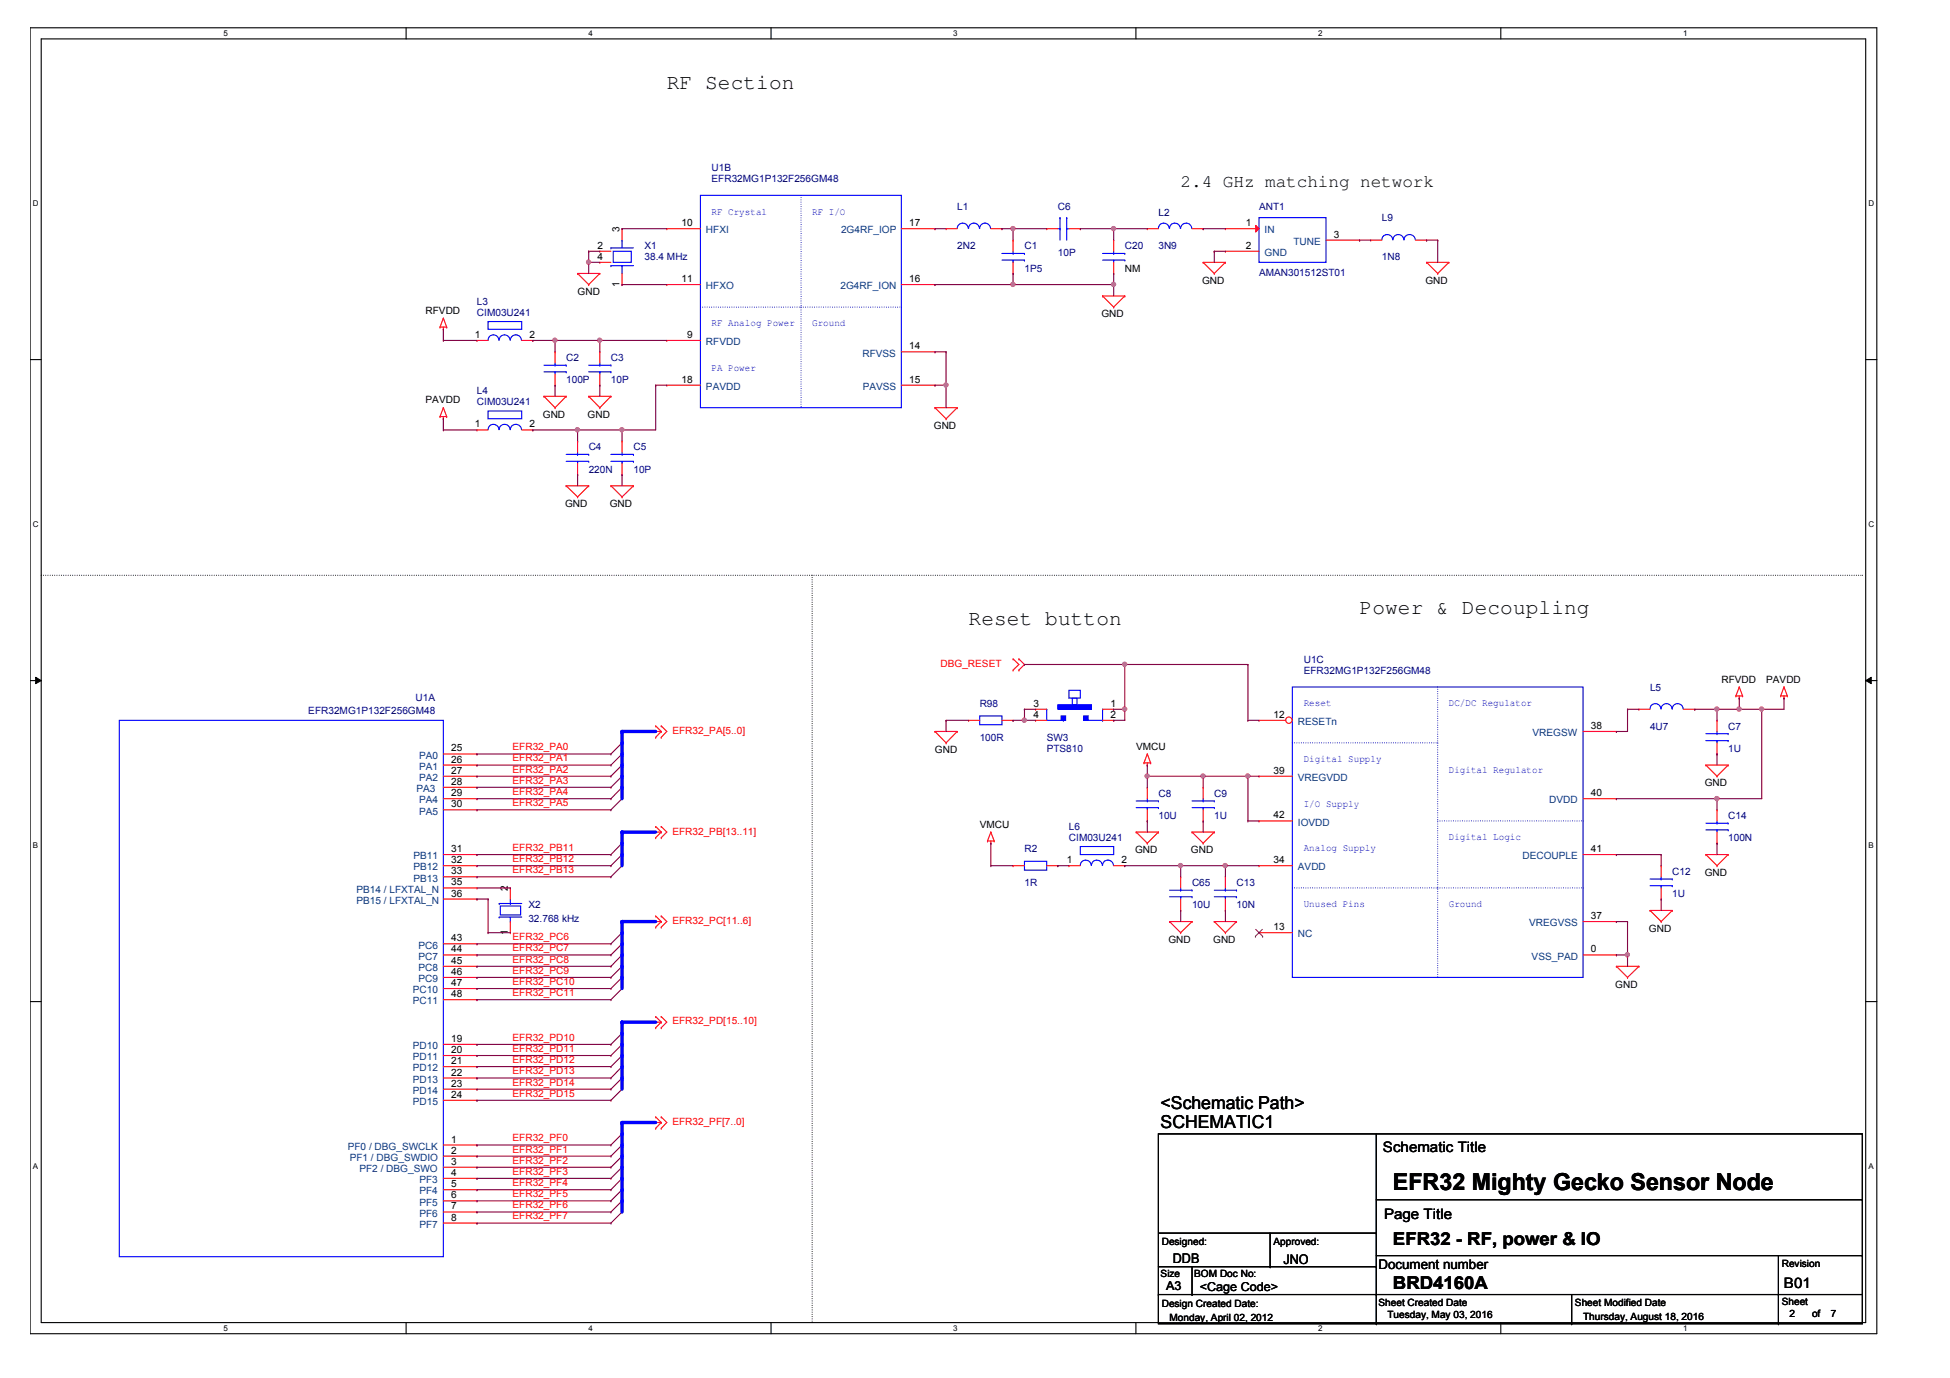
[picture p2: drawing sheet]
<svg xmlns="http://www.w3.org/2000/svg" width="297mm" height="210mm" viewBox="0 0 297 210" stroke-linecap="round" stroke-linejoin="round" font-family="sans-serif">
<defs><g id="words">
<text font-size="3.6" x="212.2" y="181.3">EFR32 Mighty Gecko Sensor Node</text>
<g font-size="3.2">
<text x="101.6" y="13.6">RF Section</text>
<text x="147.5" y="95.2">Reset button</text>
<text x="207.1" y="93.6">Power &amp; Decoupling</text>
</g>
<g font-size="2.7">
<text x="179.8" y="28.5">2.4 GHz matching network</text>
<text x="176.8" y="171.7">SCHEMATIC1</text>
<text x="176.8" y="168.9">&lt;Schematic Path&gt;</text>
<text x="212.2" y="189.7">EFR32 - RF, power &amp; IO</text>
<text x="212.2" y="196.3">BRD4160A</text>
</g>
<g font-size="2.2">
<text x="210.7" y="175.4">Schematic Title</text>
<text x="210.8" y="185.6">Page Title</text>
<text x="271.8" y="196.2">B01</text>
</g>
<g font-size="2">
<text x="178.7" y="192.3">DDB</text>
<text x="195.5" y="192.5">JNO</text>
<text x="210" y="193.3">Document number</text>
</g>
<g font-size="1.9">
<text x="177.6" y="196.5">A3</text>
<text x="182.8" y="196.7">&lt;Cage Code&gt;</text>
</g>
<g font-size="1.5" fill="#000080">
<text x="108.4" y="26">U1B</text>
<text x="108.4" y="27.7">EFR32MG1P132F256GM48</text>
<text x="145.8" y="32">L1</text>
<text x="161.1" y="32">C6</text>
<text x="176.5" y="32.9">L2</text>
<text x="191.8" y="32">ANT1</text>
<text x="210.5" y="33.7">L9</text>
<text x="98.2" y="38">X1</text>
<text x="98.2" y="39.7">38.4 MHz</text>
<text x="145.8" y="38">2N2</text>
<text x="156.1" y="38">C1</text>
<text x="156.1" y="41.4">1P5</text>
<text x="161.1" y="39">10P</text>
<text x="171.3" y="38">C20</text>
<text x="176.5" y="38">3N9</text>
<text x="210.5" y="39.7">1N8</text>
<text x="72.7" y="46.5">L3</text>
<text x="191.8" y="42">AMAN301512ST01</text>
<text x="72.7" y="48.2">CIM03U241</text>
<text x="86.2" y="55">C2</text>
<text x="86.2" y="58.4">100P</text>
<text x="93.1" y="55">C3</text>
<text x="93.1" y="58.4">10P</text>
<text x="72.7" y="60.1">L4</text>
<text x="72.7" y="61.8">CIM03U241</text>
<text x="89.7" y="68.6">C4</text>
<text x="96.5" y="68.6">C5</text>
<text x="89.7" y="72">220N</text>
<text x="96.5" y="72">10P</text>
<text x="198.6" y="100.9">U1C</text>
<text x="63.3" y="106.7">U1A</text>
<text x="149.2" y="107.7">R98</text>
<text x="198.6" y="102.6">EFR32MG1P132F256GM48</text>
<text x="251.3" y="105.2">L5</text>
<text x="47" y="108.8">EFR32MG1P132F256GM48</text>
<text x="149.2" y="112.8">100R</text>
<text x="159.4" y="112.8">SW3</text>
<text x="251.3" y="111.1">4U7</text>
<text x="263.2" y="111.1">C7</text>
<text x="159.4" y="114.6">PTS810</text>
<text x="263.2" y="114.6">1U</text>
<text x="176.5" y="121.3">C8</text>
<text x="176.5" y="124.8">10U</text>
<text x="185" y="121.3">C9</text>
<text x="185" y="124.8">1U</text>
<text x="263.2" y="124.8">C14</text>
<text x="156.1" y="129.8">R2</text>
<text x="162.8" y="126.4">L6</text>
<text x="162.8" y="128.1">CIM03U241</text>
<text x="263.2" y="128.1">100N</text>
<text x="156.1" y="135">1R</text>
<text x="181.6" y="135">C65</text>
<text x="188.4" y="135">C13</text>
<text x="254.7" y="133.3">C12</text>
<text x="254.7" y="136.7">1U</text>
<text x="80.5" y="138.3">X2</text>
<text x="80.5" y="140.4">32.768 kHz</text>
<text x="181.6" y="138.3">10U</text>
<text x="188.4" y="138.3">10N</text>
</g>
<g font-size="1.5">
<text x="94.4" y="35.4" transform="rotate(-90 94.4 35.4)">3</text>
<text x="103.8" y="34.5">10</text>
<text x="138.5" y="34.5">17</text>
<text x="189.8" y="34.5">1</text>
<text x="91" y="37.9">2</text>
<text x="91" y="39.6">4</text>
<text x="171.3" y="41.4">NM</text>
<text x="189.8" y="37.9">2</text>
<text x="203.2" y="36.2">3</text>
<text x="64.8" y="47.8">RFVDD</text>
<text x="88" y="44.9">GND</text>
<text x="94.4" y="43.7" transform="rotate(-90 94.4 43.7)">1</text>
<text x="103.8" y="43">11</text>
<text x="138.5" y="43">16</text>
<text x="183.1" y="43.2">GND</text>
<text x="217.1" y="43.2">GND</text>
<text x="72.3" y="51.5">1</text>
<text x="80.7" y="51.5">2</text>
<text x="104.7" y="51.5">9</text>
<text x="138.5" y="53.2">14</text>
<text x="167.8" y="48.3">GND</text>
<text x="103.8" y="58.3">18</text>
<text x="138.5" y="58.3">15</text>
<text x="64.8" y="61.4">PAVDD</text>
<text x="72.3" y="65.1">1</text>
<text x="80.7" y="65.1">2</text>
<text x="82.7" y="63.7">GND</text>
<text x="89.5" y="63.7">GND</text>
<text x="142.3" y="65.4">GND</text>
<text x="86.1" y="77.3">GND</text>
<text x="92.9" y="77.3">GND</text>
<text x="157.4" y="107.7">3</text>
<text x="169.1" y="107.7">1</text>
<text x="262.2" y="104">RFVDD</text>
<text x="269" y="104">PAVDD</text>
<text x="157.4" y="109.3">4</text>
<text x="169.1" y="109.3">2</text>
<text x="194" y="109.3">12</text>
<text x="242.3" y="111">38</text>
<text x="68.7" y="117.9">27</text>
<text x="68.7" y="119.5">28</text>
<text x="68.7" y="114.5">25</text>
<text x="68.7" y="116.2">26</text>
<text x="142.4" y="114.7">GND</text>
<text x="173.1" y="114.2">VMCU</text>
<text x="194" y="117.9">39</text>
<text x="259.7" y="119.8">GND</text>
<text x="68.7" y="121.3">29</text>
<text x="68.7" y="123">30</text>
<text x="194" y="124.7">42</text>
<text x="242.3" y="121.3">40</text>
<text x="68.7" y="129.8">31</text>
<text x="68.7" y="131.5">32</text>
<text x="149.2" y="126.1">VMCU</text>
<text x="162.5" y="131.5">1</text>
<text x="170.8" y="131.5">2</text>
<text x="172.9" y="130">GND</text>
<text x="181.4" y="130">GND</text>
<text x="194" y="131.5">34</text>
<text x="242.3" y="129.8">41</text>
<text x="68.7" y="133.2">33</text>
<text x="68.7" y="134.9">35</text>
<text x="68.7" y="136.6">36</text>
<text x="77.4" y="135.8" transform="rotate(-90 77.4 135.8)">2</text>
<text x="259.7" y="133.4">GND</text>
<text x="68.7" y="143.4">43</text>
<text x="77.4" y="142.4" transform="rotate(-90 77.4 142.4)">1</text>
<text x="178" y="143.6">GND</text>
<text x="184.8" y="143.6">GND</text>
<text x="194" y="141.7">13</text>
<text x="242.3" y="140">37</text>
<text x="251.2" y="141.9">GND</text>
<text x="68.7" y="145.1">44</text>
<text x="68.7" y="146.8">45</text>
<text x="68.7" y="148.5">46</text>
<text x="242.3" y="145.1">0</text>
<text x="68.7" y="150.2">47</text>
<text x="68.7" y="151.9">48</text>
<text x="246.1" y="150.5">GND</text>
<text x="68.7" y="158.7">19</text>
<text x="68.7" y="160.4">20</text>
<text x="68.7" y="162.1">21</text>
<text x="68.7" y="163.8">22</text>
<text x="68.7" y="165.5">23</text>
<text x="68.7" y="167.2">24</text>
<text x="68.7" y="174">1</text>
<text x="68.7" y="175.7">2</text>
<text x="68.7" y="177.4">3</text>
<text x="68.7" y="179.1">4</text>
<text x="68.7" y="180.8">5</text>
<text x="68.7" y="182.5">6</text>
<text x="68.7" y="184.2">7</text>
<text x="68.7" y="185.9">8</text>
<text x="177" y="189.6">Designed:</text>
<text x="194" y="189.6">Approved:</text>
<text x="176.8" y="194.5">Size</text>
<text x="181.9" y="194.5">BOM Doc No:</text>
<text x="271.4" y="193">Revision</text>
<text x="177" y="199.1">Design Created Date:</text>
<text x="178.2" y="201.2">Monday, April 02, 2012</text>
<text x="210" y="199">Sheet Created Date</text>
<text x="211.3" y="200.8">Tuesday, May 03, 2016</text>
<text x="239.9" y="199">Sheet Modified Date</text>
<text x="241.1" y="201">Thursday, August 18, 2016</text>
<text x="271.4" y="198.8">Sheet</text>
<text x="272.6" y="200.7">2</text>
<text x="276" y="200.7">of</text>
<text x="278.9" y="200.7">7</text>
</g>
<g font-size="1.5" fill="#004080">
<text x="107.5" y="35.6">HFXI</text>
<text x="128.1" y="35.6">2G4RF_IOP</text>
<text x="192.6" y="35.6">IN</text>
<text x="192.6" y="39">GND</text>
<text x="197" y="37.3">TUNE</text>
<text x="107.5" y="44.1">HFXO</text>
<text x="128" y="44.1">2G4RF_ION</text>
<text x="107.5" y="52.6">RFVDD</text>
<text x="107.5" y="59.4">PAVDD</text>
<text x="131.4" y="54.3">RFVSS</text>
<text x="131.4" y="59.4">PAVSS</text>
<text x="197.7" y="110.4">RESETn</text>
<text x="233.4" y="112.1">VREGSW</text>
<text x="63.9" y="119">PA2</text>
<text x="63.9" y="115.6">PA0</text>
<text x="63.9" y="117.3">PA1</text>
<text x="197.7" y="119">VREGVDD</text>
<text x="63.4" y="120.6">PA3</text>
<text x="63.9" y="122.4">PA4</text>
<text x="63.9" y="124.1">PA5</text>
<text x="197.7" y="125.8">IOVDD</text>
<text x="236" y="122.4">DVDD</text>
<text x="63" y="130.9">PB11</text>
<text x="231.9" y="130.9">DECOUPLE</text>
<text x="54.3" y="136">PB14 / LFXTAL_N</text>
<text x="54.3" y="137.7">PB15 / LFXTAL_N</text>
<text x="63" y="134.3">PB13</text>
<text x="63" y="132.6">PB12</text>
<text x="197.7" y="132.6">AVDD</text>
<text x="197.7" y="142.8">NC</text>
<text x="232.9" y="141.1">VREGVSS</text>
<text x="63.7" y="144.5">PC6</text>
<text x="63.7" y="146.2">PC7</text>
<text x="63.7" y="147.9">PC8</text>
<text x="63.7" y="149.6">PC9</text>
<text x="233.3" y="146.2">VSS_PAD</text>
<text x="62.9" y="151.3">PC10</text>
<text x="62.9" y="153">PC11</text>
<text x="62.9" y="159.8">PD10</text>
<text x="62.9" y="161.5">PD11</text>
<text x="62.9" y="163.2">PD12</text>
<text x="62.9" y="164.9">PD13</text>
<text x="62.9" y="166.6">PD14</text>
<text x="62.9" y="168.3">PD15</text>
<text x="53" y="175.1">PF0 / DBG_SWCLK</text>
<text x="53.3" y="176.8">PF1 / DBG_SWDIO</text>
<text x="54.8" y="178.5">PF2 / DBG_SWO</text>
<text x="63.9" y="180.2">PF3</text>
<text x="63.9" y="181.9">PF4</text>
<text x="63.9" y="183.6">PF5</text>
<text x="63.9" y="185.3">PF6</text>
<text x="63.9" y="187">PF7</text>
</g>
<g font-size="1.5" fill="#00f">
<text x="108.4" y="32.7">RF Crystal</text>
<text x="123.7" y="32.7">RF I/O</text>
<text x="108.4" y="49.7">RF Analog Power</text>
<text x="123.7" y="49.7">Ground</text>
<text x="108.4" y="56.5">PA Power</text>
<text x="198.6" y="107.6">Reset</text>
<text x="220.7" y="107.6">DC/DC Regulator</text>
<text x="198.6" y="116.1">Digital Supply</text>
<text x="220.7" y="117.8">Digital Regulator</text>
<text x="198.6" y="122.9">I/O Supply</text>
<text x="198.6" y="129.7">Analog Supply</text>
<text x="220.7" y="128">Digital Logic</text>
<text x="198.6" y="138.2">Unused Pins</text>
<text x="220.7" y="138.2">Ground</text>
</g>
<g font-size="1.5" fill="#f00">
<text x="143.3" y="101.6">DBG_RESET</text>
<text x="102.4" y="111.8">EFR32_PA[5..0]</text>
<text x="78.1" y="114.3">EFR32_PA0</text>
<text x="78.1" y="116">EFR32_PA1</text>
<text x="78.1" y="117.7">EFR32_PA2</text>
<text x="78.1" y="119.4">EFR32_PA3</text>
<text x="78.1" y="121.1">EFR32_PA4</text>
<text x="78.1" y="122.8">EFR32_PA5</text>
<text x="78.1" y="129.6">EFR32_PB11</text>
<text x="78.1" y="131.3">EFR32_PB12</text>
<text x="102.4" y="127.1">EFR32_PB[13..11]</text>
<text x="78.1" y="133">EFR32_PB13</text>
<text x="78.1" y="143.2">EFR32_PC6</text>
<text x="102.4" y="140.8">EFR32_PC[11..6]</text>
<text x="78.1" y="144.9">EFR32_PC7</text>
<text x="78.1" y="146.6">EFR32_PC8</text>
<text x="78.1" y="148.3">EFR32_PC9</text>
<text x="78.1" y="150">EFR32_PC10</text>
<text x="78.1" y="151.7">EFR32_PC11</text>
<text x="78.1" y="158.5">EFR32_PD10</text>
<text x="78.1" y="160.2">EFR32_PD11</text>
<text x="78.1" y="161.9">EFR32_PD12</text>
<text x="102.4" y="156">EFR32_PD[15..10]</text>
<text x="78.1" y="163.7">EFR32_PD13</text>
<text x="78.1" y="165.4">EFR32_PD14</text>
<text x="78.1" y="167">EFR32_PD15</text>
<text x="78.1" y="173.9">EFR32_PF0</text>
<text x="102.4" y="171.4">EFR32_PF[7..0]</text>
<text x="78.1" y="175.6">EFR32_PF1</text>
<text x="78.1" y="177.2">EFR32_PF2</text>
<text x="78.1" y="178.9">EFR32_PF3</text>
<text x="78.1" y="180.7">EFR32_PF4</text>
<text x="78.1" y="182.4">EFR32_PF5</text>
<text x="78.1" y="184.1">EFR32_PF6</text>
<text x="78.1" y="185.8">EFR32_PF7</text>
</g>
<g font-size="1.2">
<text x="34" y="5.5">5</text>
<text x="89.6" y="5.5">4</text>
<text x="145.2" y="5.5">3</text>
<text x="200.8" y="5.5">2</text>
<text x="256.4" y="5.5">1</text>
<text x="5" y="31.5">D</text>
<text x="284.6" y="31.5">D</text>
<text x="5" y="80.3">C</text>
<text x="284.6" y="80.3">C</text>
<text x="5" y="129.2">B</text>
<text x="284.6" y="129.2">B</text>
<text x="5" y="178.1">A</text>
<text x="284.6" y="178.1">A</text>
<text x="34" y="202.7">5</text>
<text x="89.6" y="202.7">4</text>
<text x="145.2" y="202.7">3</text>
<text x="200.8" y="202.7">2</text>
<text x="256.4" y="202.7">1</text>
</g>
</g></defs>
<path d="M4.6 4.2h281.3v199h-281.3zM6.3 5.9h277.9v195.6h-277.9z" fill="none" stroke="#000" stroke-width=".17"/>
<g fill="#fff">
<path d="M34 4.4h.7v1.4h-.7z"/>
<path d="M34 201.6h.7v1.4h-.7z"/>
</g>
<path d="M61.9 4.2v1.7M61.9 201.5v1.7" fill="none" stroke="#000" stroke-width=".17"/>
<g fill="#fff">
<path d="M89.6 4.4h.7v1.4h-.7z"/>
<path d="M89.6 201.6h.7v1.4h-.7z"/>
</g>
<path d="M117.4 4.2v1.7M117.4 201.5v1.7" fill="none" stroke="#000" stroke-width=".17"/>
<g fill="#fff">
<path d="M145.2 4.4h.7v1.4h-.7z"/>
<path d="M145.2 201.6h.7v1.4h-.7z"/>
</g>
<path d="M173 4.2v1.7M173 201.5v1.7" fill="none" stroke="#000" stroke-width=".17"/>
<g fill="#fff">
<path d="M200.8 4.4h.6v1.4h-.6z"/>
<path d="M200.8 201.6h.6v1.4h-.6z"/>
</g>
<path d="M228.6 4.2v1.7M228.6 201.5v1.7" fill="none" stroke="#000" stroke-width=".17"/>
<g fill="#fff">
<path d="M256.4 4.4h.6v1.4h-.6z"/>
<path d="M256.4 201.6h.6v1.4h-.6z"/>
<path d="M5 30.4h.9v1.3h-.9z"/>
<path d="M284.6 30.4h.9v1.3h-.9z"/>
<path d="M5 79.2h.9v1.4h-.9z"/>
<path d="M284.6 79.2h.9v1.4h-.9z"/>
</g>
<path d="M4.6 54.8h1.7M284.2 54.8h1.7" fill="none" stroke="#000" stroke-width=".17"/>
<g fill="#fff">
<path d="M5 128.1h.8v1.4h-.8z"/>
<path d="M284.6 128.1h.8v1.4h-.8z"/>
</g>
<path d="M4.6 103.7h1.7M284.2 103.7h1.7" fill="none" stroke="#000" stroke-width=".17"/>
<path d="M5.4 103.2l.9 .5-.9 .4zM284.2 103.7l.8-.5v.9z" fill="#000"/>
<path d="M5.4 103.2l.9 .5-.9 .4zM284.2 103.7l.8-.5v.9z" fill="none" stroke="#000" stroke-width=".15"/>
<g fill="#fff">
<path d="M5 177h.8v1.3h-.8z"/>
<path d="M284.6 177h.8v1.3h-.8z"/>
</g>
<g fill="none" stroke="#000" stroke-width=".17">
<path d="M4.6 152.6h1.7M284.2 152.6h1.7M176.5 172.7h107.2v28.9h-107.2zM209.6 172.7v28.9M176.5 197.2h.1M176.5 197.2h107.2M176.5 193h33.1M176.5 187.8h33.1M181.6 197.2h.1M181.6 193v4.2M193.5 193h.1M193.5 187.8v5.2"/>
<path d="M209.6 197.2h.1M209.6 193h.1M209.6 187.8h.1M209.6 182.8h74.1M209.6 191.3h74.1M239.4 197.2v4.4M270.9 197.2h.1M270.9 191.3v10.3M283.7 182.8h.1M283.7 191.3h.1M209.6 201.6h.1M239.4 201.6h.1"/>
<path d="M270.9 201.6h.1"/>
</g>
<path d="M6.3 87.6h277.4M123.7 87.6v113.9M283.7 87.6h.1M123.7 201.5h.1" fill="none" stroke="#000" stroke-width=".17" stroke-dasharray="0 .3"/>
<g fill="none" stroke="#f00" stroke-width=".17">
<path d="M159.4 34.8h.1M159.4 34.8h1.7M162.8 34.8h1.8M164.6 34.8h.1M169.6 36.6h.1M169.6 36.6v1.7M169.6 40v1.7M183.3 40h.1M183.3 40h3.4M183.3 40l1.7 1.7M186.7 40h.1M186.7 40l-1.7 1.7"/>
<path d="M208.8 36.6h.1M208.8 36.6h1.7M215.6 36.6h1.7M217.3 40h.1M217.3 36.6h.1M217.3 40h3.4M217.3 40l1.7 1.7M220.7 40h.1M220.7 40l-1.7 1.7M67 49.8h.1M67 49.8h1M67.5 50.2h.1"/>
<path d="M67.5 48.5h.1M67.5 49.8v.4M67.5 48.5l-.5 1.3M67.5 48.5l.5 1.3M68 49.8h.1M88 41.7h.1M88 41.7h3.4M88 41.7l1.7 1.6M89.7 43.3h.1M91.4 41.7h.1M91.4 41.7l-1.7 1.6M168 45.1h.1"/>
<path d="M168 45.1h3.3M168 45.1l1.6 1.7M169.6 46.8h.1M169.6 41.7h.1M171.3 45.1h.1M171.3 45.1l-1.7 1.7M185 41.7h.1M219 41.7h.1M67 63.5h.1M67 63.5h1M67.5 63.8h.1M67.5 62.1h.1"/>
<path d="M67.5 63.5v.3M67.5 62.1l-.5 1.4M67.5 62.1l.5 1.4M68 63.5h.1M82.9 60.4h.1M82.9 60.4h3.3M82.9 60.4l1.7 1.7M84.6 62.1h.1M86.2 60.4h.1M86.2 74h.1M86.2 60.4l-1.6 1.7M86.2 74h3.5"/>
<path d="M86.2 74l1.8 1.7M88 75.7h.1M89.7 74h.1M89.7 60.4h.1M89.7 60.4h3.4M89.7 74l-1.7 1.7M89.7 60.4l1.7 1.7M91.4 62.1h.1M93.1 60.4h.1M93.1 74h.1M93.1 74h3.4M93.1 60.4l-1.7 1.7"/>
<path d="M93.1 74l1.7 1.7M94.8 75.7h.1M96.5 74h.1M96.5 74l-1.7 1.7M142.4 62.1h.1M142.4 62.1h3.4M142.4 62.1l1.7 1.7M144.1 63.8h.1M145.8 62.1h.1M145.8 62.1l-1.7 1.7M99.9 110.6h.1M99.9 112.3h.1"/>
<path d="M99.9 111.4h.8M99.9 110.6l.8 .8M100.7 110.6h.1M100.7 112.3h.1M100.7 111.4h.1M100.7 110.6l.9 .8-.9 .9M100.7 111.4l-.8 .9M142.4 111.4h.1M142.4 111.4h3.4M142.4 111.4l1.7 1.8M144.1 113.2h.1M145.8 111.4h.1"/>
<path d="M145.8 111.4l-1.7 1.8M147.5 109.7h.1M147.5 109.7h1.7M152.6 109.7h1.7M154.3 100.4h.1M154.3 102.1h.1M154.3 109.7h.1M154.3 100.4l.9 .8-.9 .9M155.2 100.4h.1M155.2 102.1h.1M155.2 100.4l.9 .8-.9 .9M174.3 116.2h.1"/>
<path d="M174.3 116.2h1M174.8 116.5h.1M174.8 114.8h.1M174.8 119.9h.1M174.8 116.2v.3M174.8 119.9v1.8M174.8 114.8l-.5 1.4M174.8 114.8l.5 1.4M175.3 116.2h.1M259.9 116.5h.1M259.9 116.5h3.3M259.9 116.5l1.6 1.7"/>
<path d="M261.5 118.2h.1M263.2 116.5h.1M263.2 116.5l-1.7 1.7M264.4 106h.1M264.4 106h1M264.9 106.3h.1M264.9 104.6h.1M264.9 106v.3M264.9 104.6l-.5 1.4M264.9 104.6l.5 1.4M265.4 106h.1M271.2 106h.1"/>
<path d="M271.2 106h1.1M271.8 106.3h.1M271.8 104.6h.1M271.8 106v.3M271.8 104.6l-.6 1.4M271.8 104.6l.5 1.4M272.3 106h.1M99.9 125.9h.1M99.9 127.6h.1M99.9 139.5h.1M99.9 126.7h.8M99.9 125.9l.8 .8"/>
<path d="M99.9 139.5l.8 .9M100.7 125.9h.1M100.7 127.6h.1M100.7 126.7h.1M100.7 139.5h.1M100.7 125.9l.9 .8-.9 .9M100.7 126.7l-.8 .9M100.7 139.5l.9 .9-.9 .8M150.4 128.1h.1M150.4 128.1h1M150.9 128.4h.1M150.9 126.7h.1"/>
<path d="M150.9 128.1v.3M150.9 126.7l-.5 1.4M150.9 126.7l.5 1.4M151.4 128.1h.1M154.3 131.9h.1M154.3 131.9h1.8M159.4 131.9h1.7M161.1 131.9h.1M162.8 131.9h.1M162.8 131.9h1.8M169.6 131.9h1.7M171.3 131.9h.1"/>
<path d="M173.1 126.7h.1M173.1 126.7h3.4M173.1 126.7l1.7 1.7M174.8 128.4h.1M174.8 125.1h.1M174.8 123.4v1.7M176.5 126.7h.1M176.5 126.7l-1.7 1.7M181.6 126.7h.1M181.6 126.7h3.4M181.6 126.7l1.7 1.7M183.3 128.4h.1"/>
<path d="M185 126.7h.1M185 126.7l-1.7 1.7M251.3 138.7h.1M251.3 138.7h3.4M251.3 138.7l1.7 1.7M254.7 138.7h.1M254.7 138.7l-1.7 1.7M259.9 130.2h.1M259.9 130.2h3.3M259.9 130.2l1.6 1.7M261.5 131.9h.1M263.2 130.2h.1"/>
<path d="M263.2 130.2l-1.7 1.7M99.9 141.2h.1M99.9 154.9h.1M99.9 156.5h.1M99.9 140.4h.8M99.9 154.9l.8 .8M99.9 155.7h.8M100.7 141.2h.1M100.7 140.4h.1M100.7 154.9h.1M100.7 156.5h.1M100.7 155.7h.1"/>
<path d="M100.7 154.9l.9 .8-.9 .8M100.7 140.4l-.8 .8M100.7 155.7l-.8 .8M178.2 140.4h.1M178.2 140.4h3.4M178.2 140.4l1.6 1.7M179.8 142.1h.1M181.6 140.4h.1M181.6 140.4l-1.8 1.7M185 140.4h.1M185 140.4h3.4M185 140.4l1.7 1.7"/>
<path d="M186.7 142.1h.1M188.4 140.4h.1M188.4 140.4l-1.7 1.7M246.2 147.2h.1M246.2 147.2h3.5M246.2 147.2l1.7 1.7M247.9 148.9h.1M249.7 147.2h.1M249.7 147.2l-1.8 1.7M253 140.4h.1M99.9 170.1h.1M99.9 171.9h.1"/>
<path d="M99.9 170.1l.8 .9M99.9 171h.8M100.7 170.1h.1M100.7 171.9h.1M100.7 171h.1M100.7 170.1l.9 .9-.9 .9M100.7 171l-.8 .9"/>
</g>
<g fill="none" stroke="#800040" stroke-width=".17">
<path d="M93.1 114.8h.1M93.1 116.5h.1M93.1 118.2h.1M93.1 119.9h.1M94.8 113.2l-1.7 1.6M94.8 114.8l-1.7 1.7M94.8 116.5l-1.7 1.7M94.8 118.2l-1.7 1.7M94.8 119.9l-1.7 1.8M93.1 121.7h.1M93.1 123.4h.1M93.1 130.2h.1"/>
<path d="M93.1 131.9h.1M93.1 133.6h.1M94.8 121.7l-1.7 1.7M94.8 128.4l-1.7 1.8M94.8 130.2l-1.7 1.7M94.8 131.9l-1.7 1.7M93.1 143.8h.1M93.1 145.5h.1M93.1 147.2h.1M93.1 148.9h.1M93.1 150.6h.1M93.1 152.3h.1"/>
<path d="M93.1 159.1h.1M94.8 142.1l-1.7 1.7M94.8 143.8l-1.7 1.7M94.8 145.5l-1.7 1.7M94.8 147.2l-1.7 1.7M94.8 148.9l-1.7 1.7M94.8 150.6l-1.7 1.7M94.8 157.4l-1.7 1.7M94.8 159.1l-1.7 1.7M93.1 160.8h.1M93.1 162.5h.1M93.1 164.2h.1"/>
<path d="M93.1 165.9h.1M93.1 167.6h.1M93.1 174.4h.1M93.1 176.1h.1M93.1 177.8h.1M93.1 179.5h.1M94.8 160.8l-1.7 1.7M94.8 162.5l-1.7 1.7M94.8 164.2l-1.7 1.7M94.8 165.9l-1.7 1.7M94.8 172.7l-1.7 1.7M94.8 174.4l-1.7 1.7"/>
<path d="M94.8 176.1l-1.7 1.7M94.8 177.8l-1.7 1.7M94.8 179.5l-1.7 1.7M93.1 181.2h.1M93.1 182.9h.1M93.1 184.6h.1M93.1 186.3h.1M94.8 181.2l-1.7 1.7M94.8 182.9l-1.7 1.7M94.8 184.6l-1.7 1.7"/>
</g>
<g fill="none" stroke="#00f" stroke-width=".17">
<path d="M161.1 34.8h.4M161.5 33.1h.1M161.5 34.8h.1M161.5 33.1v3.5M162.5 33.1h.1M162.5 34.8h.1M162.5 33.1v3.5M162.5 34.8h.3M168 38.6h3.3M168 39.6h3.3M169.6 39.6h.1M169.6 38.6h.1"/>
<path d="M169.6 38.3v.3M169.6 39.6v.4M171.3 38.6h.1M171.3 39.6h.1M210.5 36.5a.83 .83 0 0 1 .8-.8 .83 .83 0 0 1 .8 .8M212.2 36.5a.83 .83 0 0 1 .8-.8 .83 .83 0 0 1 .8 .8M213.9 36.5a.85 .85 0 0 1 .8-.8 .85 .85 0 0 1 .9 .8M149.2 109.1h3.4v1.3h-3.4zM165.4 109.7h2.6M168 109.7h.1M156.1 131.2h3.3v1.3h-3.3zM164.6 128.9h5v1.3h-5z"/>
<path d="M164.6 131.8a.83 .83 0 0 1 .8-.8 .83 .83 0 0 1 .8 .8M166.3 131.8a.83 .83 0 0 1 .8-.8 .83 .83 0 0 1 .8 .8M168 131.8a.83 .83 0 0 1 .8-.8 .83 .83 0 0 1 .8 .8M173.1 122h3.4M173.1 123h3.4M174.8 123h.1M174.8 122h.1M174.8 121.7v.3M174.8 123v.4M176.5 122h.1M176.5 123h.1"/>
</g>
<path d="M161.1 107.4h5.2v.6h-5.2z" fill-rule="evenodd" fill="#00f"/>
<path d="M161.1 107.4h5.2v.6h-5.2zM163.3 106.3h.8v1.1h-.8z" fill="none" stroke="#00f" stroke-width=".17"/>
<path d="M161.6 109.1h.7v.6h-.7z" fill-rule="evenodd" fill="#00f"/>
<path d="M161.6 109.1h.7v.6h-.7zM162.8 105.2h1.8v1.1h-1.8z" fill="none" stroke="#00f" stroke-width=".17"/>
<path d="M165.1 109.1h.6v.6h-.6z" fill-rule="evenodd" fill="#00f"/>
<g fill="none" stroke="#00f" stroke-width=".17">
<path d="M106.7 29.8h30.6v32.3h-30.6zM145.8 34.8a.85 .85 0 0 1 .9-.8 .85 .85 0 0 1 .8 .8M147.5 34.8a.83 .83 0 0 1 .9-.8 .83 .83 0 0 1 .8 .8M149.2 34.8a.83 .83 0 0 1 .9-.8 .83 .83 0 0 1 .8 .8M191.8 33.1h10.2v6.9h-10.2zM74.4 49h5.1v1.2h-5.1zM74.4 51.8a.83 .83 0 0 1 .8-.8 .83 .83 0 0 1 .8 .8M76 51.8a.83 .83 0 0 1 .9-.8 .83 .83 0 0 1 .8 .8M77.7 51.8a.85 .85 0 0 1 .9-.8 .85 .85 0 0 1 .8 .8M82.9 55.6h3.3M82.9 56.6h3.3M84.6 56.6h.1"/>
<path d="M84.6 55.6h.1M84.6 55.3v.3M84.6 56.6v.4M86.2 55.6h.1M86.2 56.6h.1M89.7 55.6h3.4M89.7 56.6h3.4M91.4 56.6h.1M91.4 55.6h.1M91.4 55.3v.3M91.4 56.6v.4M93.1 55.6h.1"/>
<path d="M93.1 56.6h.1M18.2 109.7h49.3v81.7h-49.3zM159.4 108h.1M159.4 108v1.7h2.6M162 109.7h.1M165.1 109.1h.6v.6h-.6zM168 108h.1M168 108v1.7M259.9 111.8h3.3M259.9 112.8h3.3M261.5 112.8h.1M261.5 111.8h.1"/>
<path d="M261.5 111.4v.4M261.5 112.8v.4M263.2 111.8h.1M263.2 112.8h.1M76 137.6h.1M76 139.7h.1M76 137.6h3.5M76 139.7h3.5M76.2 138h3.1v1.4h-3.1zM77.7 137.6h.1M77.7 136.9v.7M77.7 139.7v.7"/>
<path d="M178.2 135.6h3.4M178.2 136.6h3.4M179.8 136.6h.1M179.8 135.6h.1M179.8 135.3v.3M179.8 136.6v.3M181.6 135.6h.1M181.6 136.6h.1M181.6 122h3.4M181.6 123h3.4M183.3 123h.1M183.3 122h.1"/>
<path d="M183.3 121.7v.3M183.3 123v.4M185 122h.1M185 123h.1M77.7 140.4h.1"/>
</g>
<g fill="none" stroke="#f00" stroke-width=".17">
<path d="M101.6 34.8h.1M101.6 34.8h5.1M137.3 34.8h5.1M142.4 34.8h.1M144.1 34.8h.1M144.1 34.8h1.7M150.9 34.8h1.7M152.6 34.8h.1M186.7 38.3h.1M186.7 38.3h5.1M72.7 51.9h.1M72.7 51.9h1.7"/>
<path d="M79.5 51.9h1.7M81.2 51.9h.1M84.6 53.6h.1M84.6 58.7h.1M84.6 53.6v1.7M84.6 57v1.7M91.4 53.6h.1M91.4 58.7h.1M91.4 53.6v1.7M91.4 57v1.7M101.6 51.9h.1M101.6 43.3h.1"/>
<path d="M101.6 58.7h.1M101.6 51.9h5.1M101.6 43.3h5.1M101.6 58.7h5.1M137.3 43.3h5.1M137.3 58.7h5.1M137.3 53.6h5.1M142.4 43.3h.1M142.4 53.6h.1M142.4 58.7h.1M67.5 118.2h5.2M67.5 119.9h5.2"/>
<path d="M67.5 114.8h5.2M67.5 116.5h5.2M72.7 118.2h.1M72.7 119.9h.1M72.7 114.8h.1M72.7 116.5h.1M157.7 108h.1M157.7 109.7h.1M157.7 108h1.7M157.7 109.7h1.7M168 108h1.6M168 109.7h1.6"/>
<path d="M169.6 108h.1M169.6 109.7h.1M183.3 119.9h.1M183.3 119.9v1.8M261.5 109.7h.1M261.5 114.8h.1M261.5 109.7v1.7M261.5 113.2v1.6M67.5 121.7h5.2M67.5 133.6h5.2M67.5 130.2h5.2M67.5 131.9h5.2"/>
<path d="M67.5 123.4h5.2M67.5 135.3h5.2M67.5 136.9h5.2M72.7 121.7h.1M72.7 133.6h.1M72.7 130.2h.1M72.7 131.9h.1M72.7 123.4h.1M72.7 135.3h.1M72.7 136.9h.1M77.7 135.3h.1M77.7 135.3v1.6"/>
<path d="M179.8 133.6h.1M179.8 138.7h.1M179.8 133.6v1.7M179.8 136.9v1.8M183.3 125.1h.1M183.3 123.4v1.7M67.5 143.8h5.2M67.5 145.5h5.2M67.5 147.2h5.2M67.5 148.9h5.2M67.5 150.6h5.2M67.5 152.3h5.2"/>
<path d="M67.5 159.1h5.2M72.7 143.8h.1M72.7 145.5h.1M72.7 147.2h.1M72.7 148.9h.1M72.7 150.6h.1M72.7 152.3h.1M72.7 159.1h.1M77.7 142.1h.1M77.7 140.4v1.7M67.5 174.4h5.2M67.5 176.1h5.2"/>
<path d="M67.5 177.8h5.2M67.5 179.5h5.2M67.5 160.8h5.2M67.5 162.5h5.2M67.5 164.2h5.2M67.5 165.9h5.2M67.5 167.6h5.2M72.7 174.4h.1M72.7 176.1h.1M72.7 177.8h.1M72.7 179.5h.1M72.7 160.8h.1"/>
<path d="M72.7 162.5h.1M72.7 164.2h.1M72.7 165.9h.1M72.7 167.6h.1M67.5 181.2h5.2M67.5 182.9h5.2M67.5 184.6h5.2M67.5 186.3h5.2M72.7 181.2h.1M72.7 182.9h.1M72.7 184.6h.1M72.7 186.3h.1"/>
</g>
<path d="M122 29.8v32.3M106.7 46.8h15.3M122 46.8h.1M122 46.8h15.3M137.3 46.8h.1M122 62.1h.1" fill="none" stroke="#00f" stroke-width=".17" stroke-dasharray="0 .3"/>
<path d="M191.3 34.3l.5 .5-.5 .5z" fill="#f00"/>
<g fill="none" stroke="#f00" stroke-width=".17">
<path d="M91.4 38.3h.1M91.4 40h.1M91.4 38.3h1.7M91.4 40h1.7M94.8 34.8h.1M94.8 34.8v1.8M154.3 36.6h.1M154.3 36.6v1.7M154.3 40v1.7M174.8 34.8h.1M174.8 34.8h1.7M181.6 34.8h1.7"/>
<path d="M183.3 34.8h.1M186.7 34.8h.1M186.7 34.8h5.1M191.3 34.3l.5 .5-.5 .5zM202 36.6h5.1M207.1 36.6h.1M94.8 43.3h.1M94.8 41.7v1.6M154.3 41.7h.1M88 67.2h.1M88 72.3h.1M88 67.2v1.7"/>
<path d="M88 70.6v1.7M94.8 67.2h.1M94.8 72.3h.1M94.8 67.2v1.7M94.8 70.6v1.7M186.7 133.6h.1M186.7 138.7h.1M186.7 133.6v1.7M186.7 136.9v1.8M261.5 123.4h.1M261.5 128.4h.1M261.5 123.4v1.7"/>
<path d="M261.5 126.7v1.7"/>
</g>
<g fill="none" stroke="#00f" stroke-width=".17">
<path d="M93.1 37.8h.1M93.1 37.8h3.4M93.4 38.3h2.8v1.7h-2.8zM94.8 36.6h.1M94.8 36.6v1.2M152.6 38.6h3.5M152.6 39.6h3.5M154.3 39.6h.1M154.3 38.6h.1M154.3 38.3v.3M154.3 39.6v.4M156.1 38.6h.1"/>
<path d="M156.1 39.6h.1M176.5 34.8a.83 .83 0 0 1 .8-.8 .83 .83 0 0 1 .8 .8M178.2 34.8a.83 .83 0 0 1 .8-.8 .83 .83 0 0 1 .8 .8M179.8 34.8a.85 .85 0 0 1 .9-.8 .85 .85 0 0 1 .8 .8M93.1 40.5h.1M93.1 40.5h3.4M94.8 40.5h.1M94.8 40.5v1.2M86.2 69.2h3.5M86.2 70.3h3.5M88 70.3h.1M88 69.2h.1"/>
<path d="M88 68.9v.3M88 70.3v.3M89.7 69.2h.1M89.7 70.3h.1M93.1 69.2h3.4M93.1 70.3h3.4M94.8 70.3h.1M94.8 69.2h.1M94.8 68.9v.3M94.8 70.3v.3M96.5 69.2h.1M96.5 70.3h.1"/>
<path d="M196.9 104.6h44.2v44.3h-44.2zM185 135.6h3.4M185 136.6h3.4M186.7 136.6h.1M186.7 135.6h.1M186.7 135.3v.3M186.7 136.6v.3M188.4 135.6h.1M188.4 136.6h.1M259.9 125.4h3.3M259.9 126.4h3.3M261.5 126.4h.1"/>
<path d="M261.5 125.4h.1M261.5 125.1v.3M261.5 126.4v.3M263.2 125.4h.1M263.2 126.4h.1"/>
</g>
<path d="M196.9 113.2h22.1M219 113.2h.1M219 104.6v44.3M196.9 135.3h22.1M219 135.3h.1M219 135.3h22.1M219 125.1h22.1M241.1 135.3h.1M241.1 125.1h.1M219 148.9h.1" fill="none" stroke="#00f" stroke-width=".17" stroke-dasharray="0 .3"/>
<circle cx="196.3" cy="109.7" r=".49" fill="#fff"/>
<g fill="none" stroke="#f00" stroke-width=".17">
<path d="M72.7 65.5h.1M72.7 65.5h1.7M79.5 65.5h1.7M81.2 65.5h.1M191.8 109.7h.1M191.8 118.2h.1M191.8 109.7h4M191.8 118.2h5.1M241.1 111.4h5.1M246.2 111.4h.1M249.7 108h.1M249.7 108h1.6"/>
<path d="M256.4 108h1.8M258.2 108h.1M191.8 125.1h.1M191.8 131.9h.1M191.8 125.1h5.1M191.8 131.9h5.1M241.1 121.7h5.1M241.1 130.2h5.1M246.2 121.7h.1M246.2 130.2h.1M253 131.9h.1M253 136.9h.1"/>
<path d="M253 131.9v1.7M253 135.3v1.6M191.8 142.1h.1M191.8 142.1h5.1M241.1 145.5h5.1M241.1 140.4h5.1M246.2 145.5h.1M246.2 140.4h.1"/>
<circle cx="196.3" cy="109.7" r=".49"/>
</g>
<path d="M191.2 142.6h.1M191.3 141.6l1 1M192.3 141.6l-1.1 1M192.3 142.6h.1" fill="none" stroke="#804000" stroke-width=".15"/>
<g fill="none" stroke="#00f" stroke-width=".17">
<path d="M74.4 62.6h5.1v1.2h-5.1zM74.4 65.4a.83 .83 0 0 1 .8-.8 .83 .83 0 0 1 .8 .8M76 65.4a.83 .83 0 0 1 .9-.8 .83 .83 0 0 1 .8 .8M77.7 65.4a.85 .85 0 0 1 .9-.8 .85 .85 0 0 1 .8 .8M251.3 108a.83 .83 0 0 1 .9-.8 .83 .83 0 0 1 .8 .8M253 108a.83 .83 0 0 1 .9-.8 .83 .83 0 0 1 .8 .8M254.7 108a.83 .83 0 0 1 .9-.8 .83 .83 0 0 1 .8 .8M251.3 133.9h3.4M251.3 134.9h3.4M253 134.9h.1M253 133.9h.1M253 133.6v.3"/>
<path d="M253 134.9v.4M254.7 133.9h.1M254.7 134.9h.1"/>
</g>
<path d="M89.7 38.3h.1M89.7 40h.1M89.7 38.3h1.7M89.7 38.3v1.7M89.7 40h1.7M94.8 34.8h.1M94.8 34.8h6.8" fill="none" stroke="#800040" stroke-width=".17"/>
<circle cx="89.7" cy="39.9" r=".32" fill="#f0f"/>
<circle cx="89.7" cy="39.9" r=".32" fill="none" stroke="#f0f" stroke-width=".17"/>
<g fill="none" stroke="#800040" stroke-width=".17">
<path d="M89.7 40h.1M89.7 40v1.7M142.4 34.8h.1M142.4 34.8h1.7M152.6 34.8h.1M152.6 34.8h6.8M154.3 34.8h.1M154.3 34.8v1.8M94.8 43.3h.1M94.8 43.3h6.8M154.3 41.7h.1M154.3 41.7v1.6"/>
<path d="M169.6 41.7h.1M169.6 41.7v1.6"/>
</g>
<circle cx="154.3" cy="34.8" r=".32" fill="#f0f"/>
<circle cx="154.3" cy="34.8" r=".32" fill="none" stroke="#f0f" stroke-width=".17"/>
<path d="M164.6 34.8h.1M164.6 34.8h10.2M169.6 34.8h.1M169.6 34.8v1.8" fill="none" stroke="#800040" stroke-width=".17"/>
<circle cx="169.6" cy="34.8" r=".32" fill="#f0f"/>
<circle cx="169.6" cy="34.8" r=".32" fill="none" stroke="#f0f" stroke-width=".17"/>
<g fill="none" stroke="#800040" stroke-width=".17">
<path d="M183.3 34.8h.1M183.3 34.8h3.4M185 38.3h.1M185 38.3h1.7M185 38.3v1.7M207.1 36.6h.1M207.1 36.6h1.7M217.3 36.6h.1M217.3 36.6h1.7M219 36.6h.1M219 36.6v3.4M154.3 43.3h.1"/>
<path d="M154.3 43.3h15.3"/>
</g>
<circle cx="169.6" cy="43.3" r=".32" fill="#f0f"/>
<circle cx="169.6" cy="43.3" r=".32" fill="none" stroke="#f0f" stroke-width=".17"/>
<path d="M142.4 43.3h.1M142.4 43.3h11.9M169.6 43.3h.1M169.6 43.3v1.8" fill="none" stroke="#800040" stroke-width=".17"/>
<circle cx="154.3" cy="43.3" r=".32" fill="#f0f"/>
<circle cx="154.3" cy="43.3" r=".32" fill="none" stroke="#f0f" stroke-width=".17"/>
<path d="M72.7 114.8h.1M72.7 116.5h.1M72.7 118.2h.1M72.7 119.9h.1M72.7 114.8h20.4M72.7 116.5h20.4M72.7 118.2h20.4M72.7 119.9h20.4M72.7 121.7h.1M72.7 123.4h.1M72.7 121.7h20.4M72.7 123.4h20.4" fill="none" stroke="#800040" stroke-width=".17"/>
<path d="M94.8 111.4v1.8" fill="none" stroke="#00f" stroke-width=".51"/>
<circle cx="94.8" cy="111.4" r=".25" fill="#00f"/>
<path d="M94.8 113.2v1.6" fill="none" stroke="#00f" stroke-width=".51"/>
<circle cx="94.8" cy="113.2" r=".25" fill="#00f"/>
<path d="M94.8 114.8v1.7" fill="none" stroke="#00f" stroke-width=".51"/>
<circle cx="94.8" cy="114.8" r=".25" fill="#00f"/>
<path d="M94.8 116.5v1.7" fill="none" stroke="#00f" stroke-width=".51"/>
<circle cx="94.8" cy="116.5" r=".25" fill="#00f"/>
<path d="M94.8 118.2v1.7" fill="none" stroke="#00f" stroke-width=".51"/>
<circle cx="94.8" cy="118.2" r=".25" fill="#00f"/>
<path d="M94.8 119.9v1.8" fill="none" stroke="#00f" stroke-width=".51"/>
<circle cx="94.8" cy="119.9" r=".25" fill="#00f"/>
<path d="M94.8 111.4h5.1" fill="none" stroke="#00f" stroke-width=".51"/>
<circle cx="94.8" cy="111.4" r=".25" fill="#00f"/>
<path d="M72.7 130.2h.1M72.7 131.9h.1M72.7 133.6h.1M72.7 130.2h20.4M72.7 131.9h20.4M72.7 133.6h20.4" fill="none" stroke="#800040" stroke-width=".17"/>
<path d="M94.8 126.7v1.7" fill="none" stroke="#00f" stroke-width=".51"/>
<circle cx="94.8" cy="126.7" r=".25" fill="#00f"/>
<path d="M94.8 128.4v1.8" fill="none" stroke="#00f" stroke-width=".51"/>
<circle cx="94.8" cy="128.4" r=".25" fill="#00f"/>
<path d="M94.8 130.2v1.7" fill="none" stroke="#00f" stroke-width=".51"/>
<circle cx="94.8" cy="130.2" r=".25" fill="#00f"/>
<path d="M94.8 126.7h5.1" fill="none" stroke="#00f" stroke-width=".51"/>
<circle cx="94.8" cy="126.7" r=".25" fill="#00f"/>
<path d="M72.7 143.8h.1M72.7 145.5h.1M72.7 147.2h.1M72.7 148.9h.1M72.7 150.6h.1M72.7 152.3h.1M72.7 143.8h20.4M72.7 145.5h20.4M72.7 147.2h20.4M72.7 148.9h20.4M72.7 150.6h20.4M72.7 152.3h20.4" fill="none" stroke="#800040" stroke-width=".17"/>
<path d="M94.8 140.4v1.7" fill="none" stroke="#00f" stroke-width=".51"/>
<circle cx="94.8" cy="140.4" r=".25" fill="#00f"/>
<path d="M94.8 142.1v1.7" fill="none" stroke="#00f" stroke-width=".51"/>
<circle cx="94.8" cy="142.1" r=".25" fill="#00f"/>
<path d="M94.8 143.8v1.7" fill="none" stroke="#00f" stroke-width=".51"/>
<circle cx="94.8" cy="143.8" r=".25" fill="#00f"/>
<path d="M94.8 145.5v1.7" fill="none" stroke="#00f" stroke-width=".51"/>
<circle cx="94.8" cy="145.5" r=".25" fill="#00f"/>
<path d="M94.8 147.2v1.7" fill="none" stroke="#00f" stroke-width=".51"/>
<circle cx="94.8" cy="147.2" r=".25" fill="#00f"/>
<path d="M94.8 148.9v1.7" fill="none" stroke="#00f" stroke-width=".51"/>
<circle cx="94.8" cy="148.9" r=".25" fill="#00f"/>
<path d="M94.8 140.4h5.1" fill="none" stroke="#00f" stroke-width=".51"/>
<circle cx="94.8" cy="140.4" r=".25" fill="#00f"/>
<path d="M72.7 159.1h.1M72.7 159.1h20.4M72.7 160.8h.1M72.7 162.5h.1M72.7 164.2h.1M72.7 165.9h.1M72.7 167.6h.1M72.7 160.8h20.4M72.7 162.5h20.4M72.7 164.2h20.4M72.7 165.9h20.4M72.7 167.6h20.4" fill="none" stroke="#800040" stroke-width=".17"/>
<path d="M94.8 155.7v1.7" fill="none" stroke="#00f" stroke-width=".51"/>
<circle cx="94.8" cy="155.7" r=".25" fill="#00f"/>
<path d="M94.8 157.4v1.7" fill="none" stroke="#00f" stroke-width=".51"/>
<circle cx="94.8" cy="157.4" r=".25" fill="#00f"/>
<path d="M94.8 159.1v1.7" fill="none" stroke="#00f" stroke-width=".51"/>
<circle cx="94.8" cy="159.1" r=".25" fill="#00f"/>
<path d="M94.8 160.8v1.7" fill="none" stroke="#00f" stroke-width=".51"/>
<circle cx="94.8" cy="160.8" r=".25" fill="#00f"/>
<path d="M94.8 162.5v1.7" fill="none" stroke="#00f" stroke-width=".51"/>
<circle cx="94.8" cy="162.5" r=".25" fill="#00f"/>
<path d="M94.8 164.2v1.7" fill="none" stroke="#00f" stroke-width=".51"/>
<circle cx="94.8" cy="164.2" r=".25" fill="#00f"/>
<path d="M94.8 155.7h5.1" fill="none" stroke="#00f" stroke-width=".51"/>
<circle cx="94.8" cy="155.7" r=".25" fill="#00f"/>
<g fill="none" stroke="#800040" stroke-width=".17">
<path d="M72.7 174.4h.1M72.7 176.1h.1M72.7 177.8h.1M72.7 179.5h.1M72.7 174.4h20.4M72.7 176.1h20.4M72.7 177.8h20.4M72.7 179.5h20.4M72.7 181.2h.1M72.7 182.9h.1M72.7 184.6h.1M72.7 186.3h.1"/>
<path d="M72.7 181.2h20.4M72.7 182.9h20.4M72.7 184.6h20.4M72.7 186.3h20.4"/>
</g>
<path d="M94.8 171v1.7" fill="none" stroke="#00f" stroke-width=".51"/>
<circle cx="94.8" cy="171" r=".25" fill="#00f"/>
<path d="M94.8 172.7v1.7" fill="none" stroke="#00f" stroke-width=".51"/>
<circle cx="94.8" cy="172.7" r=".25" fill="#00f"/>
<path d="M94.8 174.4v1.7" fill="none" stroke="#00f" stroke-width=".51"/>
<circle cx="94.8" cy="174.4" r=".25" fill="#00f"/>
<path d="M94.8 176.1v1.7" fill="none" stroke="#00f" stroke-width=".51"/>
<circle cx="94.8" cy="176.1" r=".25" fill="#00f"/>
<path d="M94.8 177.8v1.7" fill="none" stroke="#00f" stroke-width=".51"/>
<circle cx="94.8" cy="177.8" r=".25" fill="#00f"/>
<path d="M94.8 179.5v1.7" fill="none" stroke="#00f" stroke-width=".51"/>
<circle cx="94.8" cy="179.5" r=".25" fill="#00f"/>
<path d="M94.8 181.2v1.7" fill="none" stroke="#00f" stroke-width=".51"/>
<circle cx="94.8" cy="181.2" r=".25" fill="#00f"/>
<path d="M94.8 182.9v1.7" fill="none" stroke="#00f" stroke-width=".51"/>
<circle cx="94.8" cy="182.9" r=".25" fill="#00f"/>
<path d="M94.8 171h5.1" fill="none" stroke="#00f" stroke-width=".51"/>
<circle cx="94.8" cy="171" r=".25" fill="#00f"/>
<path d="M81.2 65.5h.1M81.2 65.5h6.8M174.8 116.5h.1M174.8 118.2h.1M174.8 116.5v3.4M174.8 118.2h8.5M246.2 130.2h.1M246.2 130.2h6.8M253 136.9h.1M253 136.9v1.8" fill="none" stroke="#800040" stroke-width=".17"/>
<circle cx="183.3" cy="118.2" r=".32" fill="#f0f"/>
<circle cx="183.3" cy="118.2" r=".32" fill="none" stroke="#f0f" stroke-width=".17"/>
<circle cx="174.7" cy="118.2" r=".32" fill="#f0f"/>
<circle cx="174.7" cy="118.2" r=".32" fill="none" stroke="#f0f" stroke-width=".17"/>
<path d="M261.5 114.8h.1M261.5 114.8v1.7M179.8 131.9h.1M179.8 131.9v1.7M179.8 131.9h6.9" fill="none" stroke="#800040" stroke-width=".17"/>
<circle cx="186.6" cy="131.8" r=".32" fill="#f0f"/>
<circle cx="186.6" cy="131.8" r=".32" fill="none" stroke="#f0f" stroke-width=".17"/>
<circle cx="179.8" cy="131.8" r=".32" fill="#f0f"/>
<circle cx="179.8" cy="131.8" r=".32" fill="none" stroke="#f0f" stroke-width=".17"/>
<path d="M91.4 51.9h.1M91.4 51.9v1.7M91.4 51.9h10.2" fill="none" stroke="#800040" stroke-width=".17"/>
<circle cx="91.3" cy="51.8" r=".32" fill="#f0f"/>
<circle cx="91.3" cy="51.8" r=".32" fill="none" stroke="#f0f" stroke-width=".17"/>
<path d="M81.2 51.9h.1M81.2 51.9h10.2M84.6 51.9h.1M84.6 58.7h.1M84.6 51.9v1.7M84.6 58.7v1.7" fill="none" stroke="#800040" stroke-width=".17"/>
<circle cx="84.5" cy="51.8" r=".32" fill="#f0f"/>
<circle cx="84.5" cy="51.8" r=".32" fill="none" stroke="#f0f" stroke-width=".17"/>
<g fill="none" stroke="#800040" stroke-width=".17">
<path d="M67.5 51.9h.1M67.5 51.9h5.2M88 72.3h.1M88 65.5h.1M88 65.5h11.9M88 65.5v1.7M88 72.3v1.7M94.8 72.3h.1M94.8 65.5h.1M94.8 65.5v1.7M94.8 72.3v1.7M174.8 125.1h.1"/>
<path d="M174.8 125.1v1.6"/>
</g>
<circle cx="94.7" cy="65.5" r=".32" fill="#f0f"/>
<circle cx="94.7" cy="65.5" r=".32" fill="none" stroke="#f0f" stroke-width=".17"/>
<circle cx="88" cy="65.5" r=".32" fill="#f0f"/>
<circle cx="88" cy="65.5" r=".32" fill="none" stroke="#f0f" stroke-width=".17"/>
<g fill="none" stroke="#800040" stroke-width=".17">
<path d="M183.3 118.2h.1M183.3 118.2v1.7M183.3 118.2h6.8M150.9 131.9h.1M150.9 131.9h3.4M161.1 131.9h.1M161.1 131.9h1.7M171.3 131.9h.1M171.3 131.9h8.5M183.3 125.1h.1M183.3 125.1v1.6M186.7 131.9h.1"/>
<path d="M186.7 131.9v1.7"/>
</g>
<circle cx="190.1" cy="118.2" r=".32" fill="#f0f"/>
<circle cx="190.1" cy="118.2" r=".32" fill="none" stroke="#f0f" stroke-width=".17"/>
<g fill="none" stroke="#800040" stroke-width=".17">
<path d="M67.5 50.2h.1M67.5 50.2v1.7M91.4 58.7h.1M91.4 58.7v1.7M99.9 58.7h.1M99.9 58.7h1.7M99.9 58.7v6.8M142.4 58.7h.1M142.4 53.6h.1M142.4 58.7h1.7M142.4 53.6h1.7M144.1 58.7h.1"/>
<path d="M144.1 53.6h.1M144.1 53.6v8.5M67.5 63.8h.1M67.5 65.5h.1M67.5 63.8v1.7M67.5 65.5h5.2"/>
</g>
<circle cx="144.1" cy="58.6" r=".32" fill="#f0f"/>
<circle cx="144.1" cy="58.6" r=".32" fill="none" stroke="#f0f" stroke-width=".17"/>
<path d="M258.2 108h.1M261.5 108h.1M261.5 108v1.7M264.9 106.3h.1M264.9 106.3v1.7h-6.7M150.9 128.4h.1M150.9 128.4v3.5" fill="none" stroke="#800040" stroke-width=".17"/>
<circle cx="261.5" cy="108" r=".32" fill="#f0f"/>
<circle cx="261.5" cy="108" r=".32" fill="none" stroke="#f0f" stroke-width=".17"/>
<path d="M271.8 106.3h.1M271.8 106.3v1.7M246.2 140.4h.1M246.2 140.4h1.7M247.9 140.4h.1M247.9 140.4v5.1" fill="none" stroke="#800040" stroke-width=".17"/>
<circle cx="247.9" cy="145.4" r=".32" fill="#f0f"/>
<circle cx="247.9" cy="145.4" r=".32" fill="none" stroke="#f0f" stroke-width=".17"/>
<g fill="none" stroke="#800040" stroke-width=".17">
<path d="M156.1 101.2h.1M156.1 101.2h15.2M190.1 118.2h.1M190.1 118.2v6.9M190.1 118.2h1.7M264.9 108h.1M264.9 108h3.5M72.7 136.9h.1M72.7 136.9h1.7M72.7 135.3h5M74.4 136.9h.1M74.4 136.9v5.2"/>
<path d="M77.7 135.3h.1M179.8 138.7h.1M179.8 138.7v1.7M186.7 138.7h.1M186.7 131.9h.1M186.7 138.7v1.7M186.7 131.9h5.1M190.1 125.1h.1M190.1 125.1h1.7M74.4 142.1h.1M74.4 142.1h3.3M246.2 145.5h.1"/>
<path d="M246.2 145.5h1.7M247.9 145.5h.1M247.9 145.5v1.7"/>
</g>
<circle cx="264.9" cy="108" r=".32" fill="#f0f"/>
<circle cx="264.9" cy="108" r=".32" fill="none" stroke="#f0f" stroke-width=".17"/>
<path d="M246.2 111.4h.1M247.9 108h.1M247.9 108h1.8M247.9 108v3.4h-1.7M246.2 121.7h.1M246.2 121.7h15.3M261.5 128.4h.1M261.5 128.4v1.8" fill="none" stroke="#800040" stroke-width=".17"/>
<circle cx="261.5" cy="121.6" r=".32" fill="#f0f"/>
<circle cx="261.5" cy="121.6" r=".32" fill="none" stroke="#f0f" stroke-width=".17"/>
<path d="M268.4 108h.1M268.4 108v13.7h-6.9M261.5 121.7h.1M261.5 121.7v1.7" fill="none" stroke="#800040" stroke-width=".17"/>
<circle cx="268.3" cy="108" r=".32" fill="#f0f"/>
<circle cx="268.3" cy="108" r=".32" fill="none" stroke="#f0f" stroke-width=".17"/>
<path d="M144.1 109.7h.1M144.1 109.7h3.4M144.1 109.7v1.7M156.1 109.7h.1M156.1 108h.1M156.1 108h1.6M156.1 109.7h1.6M156.1 108v1.7M268.4 108h.1M268.4 108h3.4M253 130.2h.1M253 130.2v1.7" fill="none" stroke="#800040" stroke-width=".17"/>
<circle cx="156" cy="109.7" r=".32" fill="#f0f"/>
<circle cx="156" cy="109.7" r=".32" fill="none" stroke="#f0f" stroke-width=".17"/>
<path d="M154.3 109.7h.1M154.3 109.7h1.8M169.6 109.7h.1M169.6 109.7h1.7M171.3 101.2h.1M171.3 101.2v6.8M190.1 101.2h.1M190.1 109.7h.1M190.1 109.7h1.7M190.1 101.2v8.5" fill="none" stroke="#800040" stroke-width=".17"/>
<circle cx="171.3" cy="108" r=".32" fill="#f0f"/>
<circle cx="171.3" cy="108" r=".32" fill="none" stroke="#f0f" stroke-width=".17"/>
<circle cx="171.3" cy="101.2" r=".32" fill="#f0f"/>
<circle cx="171.3" cy="101.2" r=".32" fill="none" stroke="#f0f" stroke-width=".17"/>
<path d="M169.6 108h.1M169.6 108h1.7M171.3 101.2h.1M171.3 108h.1M171.3 101.2h18.8M171.3 108v1.7" fill="none" stroke="#800040" stroke-width=".17"/>
<circle cx="89.7" cy="39.9" r=".32" fill="#f0f"/>
<circle cx="89.7" cy="39.9" r=".32" fill="none" stroke="#f0f" stroke-width=".17"/>
<circle cx="154.3" cy="34.8" r=".32" fill="#f0f"/>
<circle cx="154.3" cy="34.8" r=".32" fill="none" stroke="#f0f" stroke-width=".17"/>
<circle cx="169.6" cy="34.8" r=".32" fill="#f0f"/>
<circle cx="169.6" cy="34.8" r=".32" fill="none" stroke="#f0f" stroke-width=".17"/>
<circle cx="169.6" cy="43.3" r=".32" fill="#f0f"/>
<circle cx="169.6" cy="43.3" r=".32" fill="none" stroke="#f0f" stroke-width=".17"/>
<circle cx="154.3" cy="43.3" r=".32" fill="#f0f"/>
<circle cx="154.3" cy="43.3" r=".32" fill="none" stroke="#f0f" stroke-width=".17"/>
<circle cx="183.3" cy="118.2" r=".32" fill="#f0f"/>
<circle cx="183.3" cy="118.2" r=".32" fill="none" stroke="#f0f" stroke-width=".17"/>
<circle cx="174.7" cy="118.2" r=".32" fill="#f0f"/>
<circle cx="174.7" cy="118.2" r=".32" fill="none" stroke="#f0f" stroke-width=".17"/>
<circle cx="186.6" cy="131.8" r=".32" fill="#f0f"/>
<circle cx="186.6" cy="131.8" r=".32" fill="none" stroke="#f0f" stroke-width=".17"/>
<circle cx="179.8" cy="131.8" r=".32" fill="#f0f"/>
<circle cx="179.8" cy="131.8" r=".32" fill="none" stroke="#f0f" stroke-width=".17"/>
<circle cx="91.3" cy="51.8" r=".32" fill="#f0f"/>
<circle cx="91.3" cy="51.8" r=".32" fill="none" stroke="#f0f" stroke-width=".17"/>
<circle cx="84.5" cy="51.8" r=".32" fill="#f0f"/>
<circle cx="84.5" cy="51.8" r=".32" fill="none" stroke="#f0f" stroke-width=".17"/>
<circle cx="94.7" cy="65.5" r=".32" fill="#f0f"/>
<circle cx="94.7" cy="65.5" r=".32" fill="none" stroke="#f0f" stroke-width=".17"/>
<circle cx="88" cy="65.5" r=".32" fill="#f0f"/>
<circle cx="88" cy="65.5" r=".32" fill="none" stroke="#f0f" stroke-width=".17"/>
<circle cx="190.1" cy="118.2" r=".32" fill="#f0f"/>
<circle cx="190.1" cy="118.2" r=".32" fill="none" stroke="#f0f" stroke-width=".17"/>
<circle cx="144.1" cy="58.6" r=".32" fill="#f0f"/>
<circle cx="144.1" cy="58.6" r=".32" fill="none" stroke="#f0f" stroke-width=".17"/>
<circle cx="261.5" cy="108" r=".32" fill="#f0f"/>
<circle cx="261.5" cy="108" r=".32" fill="none" stroke="#f0f" stroke-width=".17"/>
<circle cx="247.9" cy="145.4" r=".32" fill="#f0f"/>
<circle cx="247.9" cy="145.4" r=".32" fill="none" stroke="#f0f" stroke-width=".17"/>
<circle cx="264.9" cy="108" r=".32" fill="#f0f"/>
<circle cx="264.9" cy="108" r=".32" fill="none" stroke="#f0f" stroke-width=".17"/>
<circle cx="261.5" cy="121.6" r=".32" fill="#f0f"/>
<circle cx="261.5" cy="121.6" r=".32" fill="none" stroke="#f0f" stroke-width=".17"/>
<circle cx="268.3" cy="108" r=".32" fill="#f0f"/>
<circle cx="268.3" cy="108" r=".32" fill="none" stroke="#f0f" stroke-width=".17"/>
<circle cx="156" cy="109.7" r=".32" fill="#f0f"/>
<circle cx="156" cy="109.7" r=".32" fill="none" stroke="#f0f" stroke-width=".17"/>
<circle cx="171.3" cy="108" r=".32" fill="#f0f"/>
<circle cx="171.3" cy="108" r=".32" fill="none" stroke="#f0f" stroke-width=".17"/>
<circle cx="171.3" cy="101.2" r=".32" fill="#f0f"/>
<circle cx="171.3" cy="101.2" r=".32" fill="none" stroke="#f0f" stroke-width=".17"/>
<use href="#words"/>
</svg>
